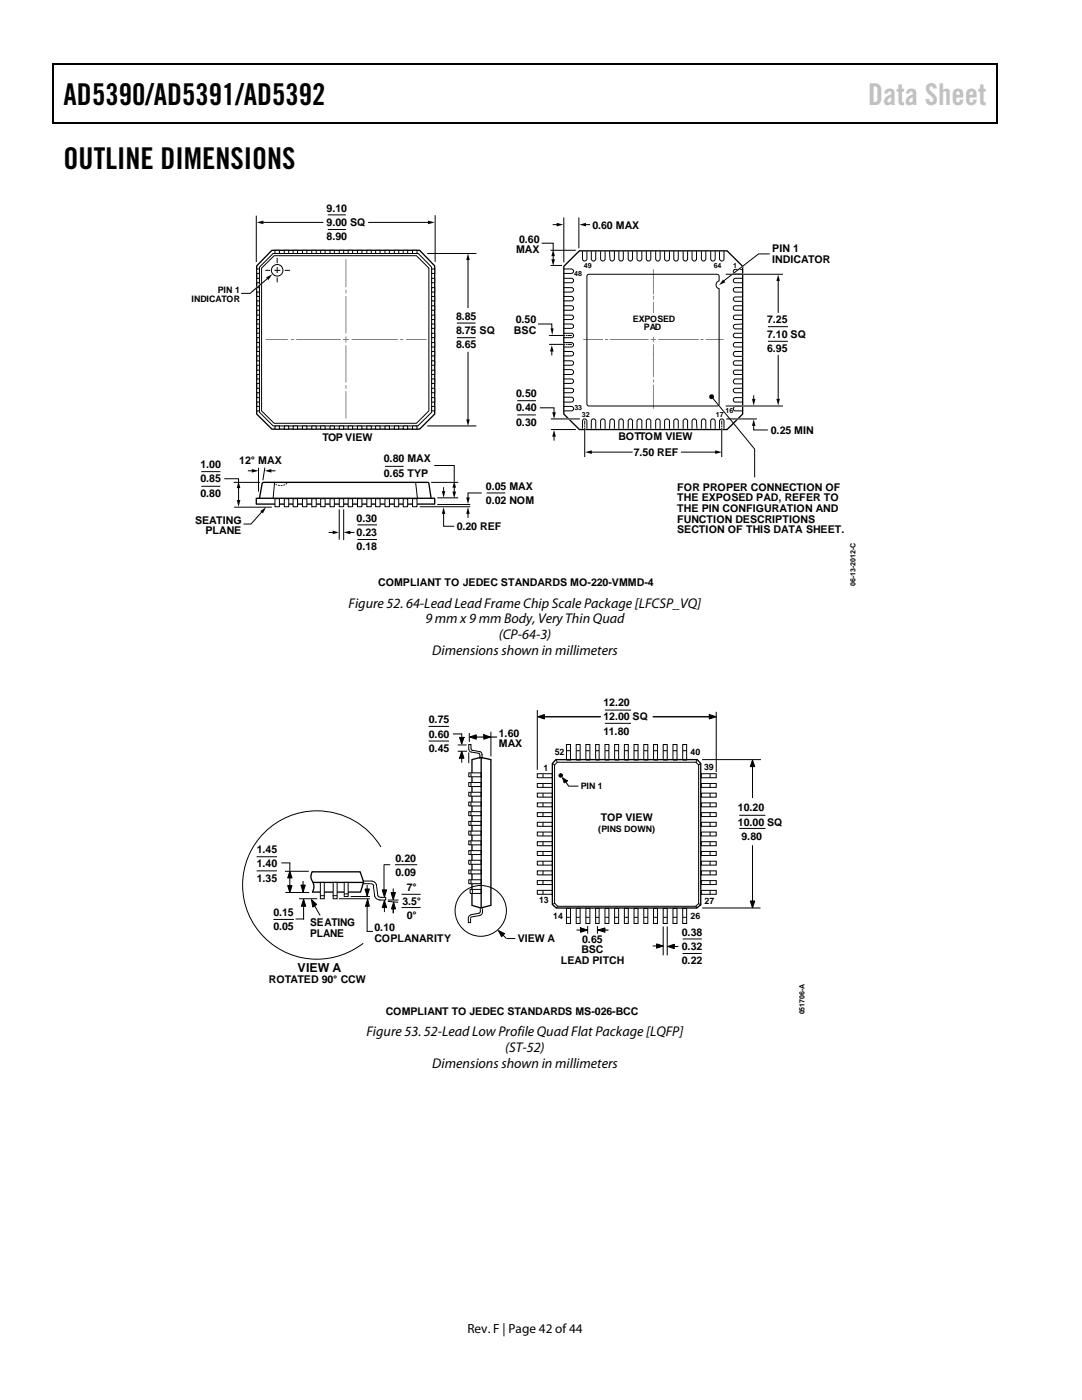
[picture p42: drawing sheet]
<svg xmlns="http://www.w3.org/2000/svg" width="216mm" height="279mm" viewBox="0 0 216 279" stroke-linecap="round" stroke-linejoin="round" font-family="sans-serif">
<defs><g id="words">
<g font-size="6">
<text x="12.7" y="21">AD5390/AD5391/AD5392</text>
<text x="12.7" y="33.7">OUTLINE DIMENSIONS</text>
</g>
<text font-size="6" fill="#c0c0c0" x="173.2" y="21">Data Sheet</text>
<g font-size="2.8">
<text x="69.6" y="121.2">Figure 52. 64-Lead Lead Frame Chip Scale Package [LFCSP_VQ]</text>
<text x="84.9" y="124.4">9 mm x 9 mm Body, Very Thin Quad</text>
<text x="86.3" y="130.7">Dimensions shown in millimeters</text>
<text x="99.5" y="127.6">(CP-64-3)</text>
<text x="73.1" y="206.8">Figure 53. 52-Lead Low Profile Quad Flat Package [LQFP]</text>
<text x="100.8" y="210">(ST-52)</text>
<text x="86.3" y="213.1">Dimensions shown in millimeters</text>
</g>
<text font-size="2.6" x="93.3" y="266">Rev. F | Page 42 of 44</text>
<text font-size="2.5" x="59.4" y="194">VIEW A</text>
<g font-size="2.1">
<text x="65.2" y="42.3">9.10</text>
<text x="65.2" y="45.1">9.00 SQ</text>
<text x="65.2" y="47.9">8.90</text>
<text x="118.2" y="45.6">0.60 MAX</text>
<text x="103" y="50.5">MAX</text>
<text x="103.6" y="48.4">0.60</text>
<text x="154.1" y="50.3">PIN 1</text>
<text x="154.1" y="52.4">INDICATOR</text>
<text x="91" y="63.9">8.85</text>
<text x="102.9" y="64.5">0.50</text>
<text x="153.1" y="64.5">7.25</text>
<text x="91" y="66.7">8.75 SQ</text>
<text x="91" y="69.5">8.65</text>
<text x="102.6" y="66.6">BSC</text>
<text x="153.1" y="67.4">7.10 SQ</text>
<text x="153.1" y="70.2">6.95</text>
<text x="103" y="79.3">0.50</text>
<text x="103" y="82.1">0.40</text>
<text x="64.3" y="87.9">TOP VIEW</text>
<text x="103" y="84.9">0.30</text>
<text x="123.4" y="87.7">BOTTOM VIEW</text>
<text x="153.8" y="86.7">0.25 MIN</text>
<text x="40" y="93.5">1.00</text>
<text x="47.7" y="92.6">12° MAX</text>
<text x="76.6" y="92.3">0.80 MAX</text>
<text x="76.6" y="95.1">0.65 TYP</text>
<text x="126.4" y="91">7.50 REF</text>
<text x="40" y="96.3">0.85</text>
<text x="40" y="99.1">0.80</text>
<text x="96.9" y="97.7">0.05 MAX</text>
<text x="96.9" y="100.6">0.02 NOM</text>
<text x="135.1" y="97.9">FOR PROPER CONNECTION OF</text>
<text x="135.1" y="100.1">THE EXPOSED PAD, REFER TO</text>
<text x="38.9" y="104.5">SEATING</text>
<text x="41" y="106.6">PLANE</text>
<text x="71.2" y="104.2">0.30</text>
<text x="71.2" y="107">0.23</text>
<text x="91.1" y="105.7">0.20 REF</text>
<text x="135.1" y="102.2">THE PIN CONFIGURATION AND</text>
<text x="135.1" y="104.3">FUNCTION DESCRIPTIONS</text>
<text x="135.1" y="106.4">SECTION OF THIS DATA SHEET.</text>
<text x="71.2" y="109.8">0.18</text>
<text x="75.5" y="116.9">COMPLIANT TO JEDEC STANDARDS MO-220-VMMD-4</text>
<text x="120.4" y="140.9">12.20</text>
<text x="120.4" y="143.8">12.00 SQ</text>
<text x="85.6" y="144.4">0.75</text>
<text x="85.6" y="147.2">0.60</text>
<text x="99.5" y="147">1.60</text>
<text x="99.5" y="149.1">MAX</text>
<text x="120.4" y="146.6">11.80</text>
<text x="85.6" y="150">0.45</text>
<text x="147.3" y="161.9">10.20</text>
<text x="119.9" y="163.9">TOP VIEW</text>
<text x="147.3" y="164.8">10.00 SQ</text>
<text x="148" y="167.6">9.80</text>
<text x="51.2" y="170.3">1.45</text>
<text x="51.2" y="173.1">1.40</text>
<text x="78.9" y="172">0.20</text>
<text x="51.2" y="175.9">1.35</text>
<text x="78.9" y="174.8">0.09</text>
<text x="81.2" y="177.8">7°</text>
<text x="54.5" y="182.8">0.15</text>
<text x="54.5" y="185.6">0.05</text>
<text x="61.9" y="184.8">SEATING</text>
<text x="74.7" y="185.8">0.10</text>
<text x="80.3" y="180.6">3.5°</text>
<text x="81.2" y="183.4">0°</text>
<text x="61.9" y="187">PLANE</text>
<text x="74.7" y="188">COPLANARITY</text>
<text x="103.3" y="188">VIEW A</text>
<text x="116" y="190.3">BSC</text>
<text x="116.2" y="188.2">0.65</text>
<text x="136.1" y="186.8">0.38</text>
<text x="136.1" y="189.6">0.32</text>
<text x="53.7" y="196.2">ROTATED 90° CCW</text>
<text x="111.9" y="192.4">LEAD PITCH</text>
<text x="136.1" y="192.4">0.22</text>
<text x="77" y="202.5">COMPLIANT TO JEDEC STANDARDS MS-026-BCC</text>
</g>
<g font-size="1.8">
<text x="43.5" y="58.5">PIN 1</text>
<text x="38.2" y="60.3">INDICATOR</text>
<text x="126.3" y="64.3">EXPOSED</text>
<text x="128.5" y="65.9">PAD</text>
<text x="108.4" y="153.8">1</text>
<text x="110.7" y="150.6">52</text>
<text x="137.8" y="150.8">40</text>
<text x="140.5" y="153.7">39</text>
<text x="115.9" y="157.5">PIN 1</text>
<text x="119.4" y="166">(PINS DOWN)</text>
<text x="107.6" y="180.3">13</text>
<text x="110.4" y="183.3">14</text>
<text x="137.8" y="183.3">26</text>
<text x="140.6" y="180.4">27</text>
</g>
<g font-size="1.4">
<text x="116.5" y="53.5">49</text>
<text x="142.4" y="53.4">64</text>
<text x="146.3" y="53.5">1</text>
<text x="114.6" y="55.1">48</text>
<text x="114.7" y="81.8">33</text>
<text x="116.1" y="83.3">32</text>
<text x="142.8" y="83.3">17</text>
<text x="144.8" y="82.4">16</text>
<text x="170.7" y="117" transform="rotate(-90 170.7 117)">06-13-2012-C</text>
<text x="160.5" y="202.5" transform="rotate(-90 160.5 202.5)">051706-A</text>
</g>
</g></defs>
<path d="M10.5 12.7h.3v1h-.3zM198.8 12.7h.2v1h-.2zM198.8 12.7h.2v.3h-.2zM198.8 24.4h.2v.3h-.2z" fill="#000"/>
<path d="M10.5 12.8h188.3M10.7 13.7v11M198.9 13.7v11M10.5 24.5h188.3" fill="none" stroke="#000" stroke-width=".25"/>
<path d="M51.8 53.3l2.7-2.7h29l2.6 2.7v29l-2.7 2.7h-28.9l-2.7-2.7zM52.2 53.5l2.5-2.5h28.4l2.5 2.5v28.5l-2.5 2.5h-28.4l-2.5-2.5zM85.2 50.6h9.9M153.2 65.2h4M153.2 68.1h4M85.2 85h9.9" fill="none" stroke="#000" stroke-width=".2"/>
<path d="M54.3 50h29.4l3 3.1v29.5l-3 3h-29.4l-3.1-3v-29.5z" fill="none" stroke="#000" stroke-width=".27"/>
<circle cx="55.3" cy="53.9" r="1.15" fill="#fff"/>
<g fill="none" stroke="#000" stroke-width=".2">
<path d="M51.1 43.1v9.1M52.3 44.4h12.1M52.9 54h1M53.5 55.5l-3.6 3h-1.7M54.8 54h1.1M55.3 51.5v1M55.3 53.3v1.2M55.3 55.4v.9M56.8 54h1.1M73.6 44.4h12.1M86.8 43.1v9.1M93.4 51.7v9.7"/>
<path d="M109.9 50h5M109.9 53h2.2M112.5 59.2h1.5a.46 .46 0 0 1 .4 .5 .46 .46 0 0 1-.6 .3h-1.3M112.5 57.4h1.5a.46 .46 0 0 1 .4 .6 .46 .46 0 0 1-.6 .3h-1.3M112.5 55.5h1.5a.46 .46 0 0 1 .4 .6 .46 .46 0 0 1-.6 .3h-1.3M112.5 53.7h1.5a.46 .46 0 0 1 .4 .5 .46 .46 0 0 1-.6 .4h-1.3M112.5 43.5v8.8M115.5 43.5v5.9M116.2 50.1v1.5a.46 .46 0 0 0 .6 .5 .46 .46 0 0 0 .3-.6v-1.4M118 50.1v1.5a.46 .46 0 0 0 .5 .5 .46 .46 0 0 0 .4-.6v-1.4M119.8 50.1v1.5a.46 .46 0 0 0 .6 .5 .46 .46 0 0 0 .3-.6v-1.4M121.6 50.1l.1 1.5a.46 .46 0 0 0 .6 .5 .46 .46 0 0 0 .3-.6v-1.4"/>
<path d="M123.5 50.1v1.5a.46 .46 0 0 0 .5 .5 .46 .46 0 0 0 .4-.6v-1.4M125.3 50.1v1.5a.45 .45 0 0 0 .6 .5 .45 .45 0 0 0 .3-.6v-1.4M127.1 50.1v1.5a.5 .5 0 0 0 .6 .5 .5 .5 0 0 0 .4-.6v-1.4M129 50.1v1.5a.46 .46 0 0 0 .5 .5 .46 .46 0 0 0 .4-.6v-1.4M130.8 50.1v1.5a.46 .46 0 0 0 .6 .5 .46 .46 0 0 0 .3-.6v-1.4M132.6 50.1v1.5a.5 .5 0 0 0 .6 .5 .5 .5 0 0 0 .4-.6v-1.4M134.5 50.1v1.5a.46 .46 0 0 0 .5 .5 .46 .46 0 0 0 .3-.6v-1.4M136.3 50.1v1.5a.46 .46 0 0 0 .6 .5 .46 .46 0 0 0 .3-.6v-1.4M138.1 50.1v1.5a.46 .46 0 0 0 .5 .5 .46 .46 0 0 0 .4-.6v-1.4M140 50.1v1.5a.46 .46 0 0 0 .5 .5 .46 .46 0 0 0 .3-.6v-1.4M141.8 50.1v1.5a.46 .46 0 0 0 .6 .5 .46 .46 0 0 0 .3-.6v-1.4M143.6 50.1v1.5a.46 .46 0 0 0 .5 .5 .46 .46 0 0 0 .4-.6v-1.4"/>
<path d="M148.2 59.3h-1.5a.44 .44 0 0 0-.4 .5 .44 .44 0 0 0 .6 .3h1.3M148.2 57.4h-1.5a.45 .45 0 0 0-.4 .5 .45 .45 0 0 0 .6 .4h1.3M148.2 55.5h-1.5a.45 .45 0 0 0-.4 .6 .45 .45 0 0 0 .6 .3h1.3M148.2 53.8h-1.5a.45 .45 0 0 0-.4 .5 .45 .45 0 0 0 .6 .4h1.3M155.3 55.9v6.5M93.4 70.3v13.6M103.2 80h3.7M112.5 79.3h1.5a.5 .5 0 0 1 .4 .6 .5 .5 0 0 1-.6 .3h-1.3M112.5 77.5h1.5a.46 .46 0 0 1 .4 .5 .46 .46 0 0 1-.6 .4h-1.3M112.5 75.6h1.5a.46 .46 0 0 1 .4 .6 .46 .46 0 0 1-.6 .3h-1.3M112.5 73.8h1.5a.5 .5 0 0 1 .4 .6 .5 .5 0 0 1-.6 .3h-1.3M112.5 72h1.5a.46 .46 0 0 1 .4 .6 .46 .46 0 0 1-.6 .3h-1.3"/>
<path d="M112.5 70.1h1.5a.46 .46 0 0 1 .4 .6 .46 .46 0 0 1-.6 .3h-1.3M112.5 68.4h1.5a.46 .46 0 0 1 .4 .5 .46 .46 0 0 1-.6 .4h-1.3M112.5 66.5h1.5a.46 .46 0 0 1 .4 .6 .46 .46 0 0 1-.6 .3h-1.3M112.5 64.7h1.5a.45 .45 0 0 1 .4 .5 .45 .45 0 0 1-.6 .3h-1.3M112.5 62.9h1.5a.46 .46 0 0 1 .4 .5 .46 .46 0 0 1-.6 .4h-1.3M112.5 61h1.5a.46 .46 0 0 1 .4 .6 .46 .46 0 0 1-.6 .3h-1.3M148.2 79.4h-1.5a.45 .45 0 0 0-.4 .5 .45 .45 0 0 0 .6 .3h1.3M148.2 77.5h-1.5a.45 .45 0 0 0-.4 .5 .45 .45 0 0 0 .6 .4h1.3M148.2 75.6h-1.5a.5 .5 0 0 0-.4 .6 .5 .5 0 0 0 .6 .4h1.3M148.2 73.9h-1.5a.44 .44 0 0 0-.4 .5 .44 .44 0 0 0 .6 .3h1.3M148.2 72h-1.5a.45 .45 0 0 0-.4 .5 .45 .45 0 0 0 .6 .4h1.3M148.2 70.1h-1.5a.5 .5 0 0 0-.4 .6 .5 .5 0 0 0 .6 .4h1.3"/>
<path d="M148.2 68.4h-1.5a.45 .45 0 0 0-.4 .5 .45 .45 0 0 0 .6 .4h1.3M148.2 66.5h-1.5a.45 .45 0 0 0-.4 .5 .45 .45 0 0 0 .6 .4h1.3M148.2 64.7h-1.5a.45 .45 0 0 0-.4 .6 .45 .45 0 0 0 .6 .3h1.3M148.2 62.9h-1.5a.45 .45 0 0 0-.4 .5 .45 .45 0 0 0 .6 .4h1.3M148.2 61h-1.5a.45 .45 0 0 0-.4 .6 .45 .45 0 0 0 .6 .3h1.3M155.3 71v8.9M40.2 94.1h3.8M40.2 97h3.8M44.8 95.5h2.8v.8M46.6 96.3h5.3M47.6 97.1v3M49.6 94h.8"/>
<path d="M51.6 93.4v4.6M52.8 93.4l-.3 2.3M53.9 94h1M54.8 96.3l-.3 3.1M76.8 93.1h3.7M82.9 96.3l.4 3.1M86 96.3h5.4M87.4 99.4h3.9M97.1 98.4h3.7M103.2 82.8h3.7M110 85.7h4.8M112.5 81.1h1.5a.46 .46 0 0 1 .4 .6 .46 .46 0 0 1-.6 .3h-1.3"/>
<path d="M116.2 85.6v-1.4a.46 .46 0 0 1 .4-.6 .46 .46 0 0 1 .5 .4v1.6M118 85.6v-1.4a.46 .46 0 0 1 .3-.6 .46 .46 0 0 1 .6 .4v1.6M119.8 85.6v-1.4a.46 .46 0 0 1 .4-.6 .46 .46 0 0 1 .5 .4v1.6M121.6 85.6l.1-1.4a.46 .46 0 0 1 .3-.6 .46 .46 0 0 1 .6 .4v1.6M123.5 85.6v-1.4a.46 .46 0 0 1 .3-.6 .46 .46 0 0 1 .6 .4v1.6M125.3 85.6v-1.4a.45 .45 0 0 1 .4-.6 .45 .45 0 0 1 .5 .4v1.6M127.1 85.6v-1.4a.5 .5 0 0 1 .4-.6 .5 .5 0 0 1 .6 .4v1.6M129 85.6v-1.4a.46 .46 0 0 1 .3-.6 .46 .46 0 0 1 .6 .4v1.6M130.8 85.6v-1.4a.46 .46 0 0 1 .4-.6 .46 .46 0 0 1 .5 .4v1.6M132.6 85.6v-1.4a.5 .5 0 0 1 .4-.6 .5 .5 0 0 1 .6 .4v1.6M134.5 85.6v-1.4a.46 .46 0 0 1 .3-.6 .46 .46 0 0 1 .5 .4v1.6M136.3 85.6v-1.4a.46 .46 0 0 1 .3-.6 .46 .46 0 0 1 .6 .4v1.6"/>
<path d="M138.1 85.6v-1.4a.46 .46 0 0 1 .3-.6 .46 .46 0 0 1 .6 .4l.1 1.6M140 85.6v-1.4a.46 .46 0 0 1 .3-.6 .46 .46 0 0 1 .5 .4v1.6M141.8 85.6v-1.4a.46 .46 0 0 1 .4-.6 .46 .46 0 0 1 .5 .4v1.6M143.6 85.6v-1.4a.46 .46 0 0 1 .3-.6 .46 .46 0 0 1 .6 .4v1.6M148.2 81.1h-1.5a.45 .45 0 0 0-.4 .6 .45 .45 0 0 0 .6 .3h1.3M46.7 101.2h7.6M52.4 102l-2.3 2.6h-1.5M65.7 106.3h.8M67.7 101.7v5.9M68.6 101.7v6M69.7 106.3h.9M71.3 104.8h3.9"/>
<path d="M71.3 107.7h3.9M83.7 101.1h10.1M87.4 100.7h6.3"/>
<circle cx="55.3" cy="53.9" r="1.15"/>
</g>
<path d="M112.5 53.1l3.1-3h29.5l3.1 3v29.5l-3.1 3.1h-29.5l-3.1-3.1zM51.1 99.4h35.6v1.2h-35.6zM51.8 99.4l.6-3.1h5.3h27.6l.2 .1 .5 3" fill="none" stroke="#000" stroke-width=".27"/>
<g fill="#000">
<path d="M50.2 58.2l1.9-1.6zM51.2 44.4l1.4-.4v.7zM53.1 55.4l1.2-.7-.8 1.2zM85.4 44l1.3 .4-1.3 .3zM93.4 50.6l.3 1.3h-.7zM155.3 54.8l.3 1.3h-.7zM154.9 79.6h.7l-.3 1.3zM47.2 99.8h.8l-.4 1.3zM47.6 96.1l.4 1.3h-.8zM50.2 93.6l1.4 .4-1.4 .3zM52.8 94l1.3-.4v.7zM93 83.7h.7l-.3 1.3z"/>
<path d="M51.9 102l1.2-.8-.6 1.2zM66.4 105.9l1.2 .4-1.2 .3zM68.6 106.3l1.3-.4v.7z"/>
<path d="M56 96.8h.4v.2h-.4zM55.5 96.7l.3 .1v.2l-.3-.1zM56.5 96.7l.3-.1 .1 .2-.4 .1zM55 96.6l.3 .1v.2l-.4-.2zM57 96.5l.3-.1-.2 .3zM54.7 96.4h.2l-.1 .2z"/>
</g>
<path d="M52.1 56.6l-1.9 1.6" fill="none" stroke="#fff" stroke-width=".27"/>
<g fill="#fff" stroke="#000" stroke-width=".2">
<path d="M82.3 99.5h.9v1.6h-.9z"/>
<path d="M80.5 99.5h.8v1.6h-.8z"/>
<path d="M78.7 99.5h.9v1.6h-.9z"/>
<path d="M76.8 99.5h.9v1.6h-.9z"/>
<path d="M75 99.5h.8v1.6h-.8z"/>
<path d="M73.2 99.5h.9v1.6h-.9z"/>
<path d="M71.3 99.5h.9v1.6h-.9z"/>
<path d="M69.5 99.5h.9v1.6h-.9z"/>
<path d="M67.7 99.5h.9v1.6h-.9z"/>
<path d="M65.8 99.5h.9v1.6h-.9z"/>
<path d="M64 99.5h.9v1.6h-.9z"/>
<path d="M62.2 99.5h.9v1.6h-.9z"/>
<path d="M60.3 99.5h.9v1.6h-.9z"/>
<path d="M58.5 99.5h.9v1.6h-.9z"/>
<path d="M56.7 99.5h.9v1.6h-.9z"/>
<path d="M54.9 99.5h.9v1.6h-.9z"/>
<path d="M82.3 85h.9v.6h-.9z"/>
<path d="M80.5 85h.8v.6h-.8z"/>
<path d="M78.7 85h.9v.6h-.9z"/>
<path d="M76.8 85h.9v.6h-.9z"/>
<path d="M75 85h.8v.6h-.8z"/>
<path d="M73.2 85h.9v.6h-.9z"/>
<path d="M71.3 85h.9v.6h-.9z"/>
<path d="M69.5 85h.9v.6h-.9z"/>
<path d="M67.7 85h.9v.6h-.9z"/>
<path d="M65.8 85h.9v.6h-.9z"/>
<path d="M64 85h.9v.6h-.9z"/>
<path d="M62.2 85h.9v.6h-.9z"/>
<path d="M60.3 85h.9v.6h-.9z"/>
<path d="M58.5 85h.9v.6h-.9z"/>
<path d="M56.7 85h.9v.6h-.9z"/>
<path d="M54.9 85h.9v.6h-.9z"/>
<path d="M82.3 50h.9v.6h-.9z"/>
<path d="M80.5 50h.8v.6h-.8z"/>
<path d="M78.7 50h.9v.6h-.9z"/>
<path d="M76.8 50h.9v.6h-.9z"/>
<path d="M75 50h.8v.6h-.8z"/>
<path d="M73.2 50h.9v.6h-.9z"/>
<path d="M71.3 50h.9v.6h-.9z"/>
<path d="M69.5 50h.9v.6h-.9z"/>
<path d="M67.7 50h.9v.6h-.9z"/>
<path d="M65.8 50h.9v.6h-.9z"/>
<path d="M64 50h.9v.6h-.9z"/>
<path d="M62.2 50h.9v.6h-.9z"/>
<path d="M60.3 50h.9v.6h-.9z"/>
<path d="M58.5 50h.9v.6h-.9z"/>
<path d="M56.7 50h.9v.6h-.9z"/>
<path d="M54.9 50h.9v.6h-.9z"/>
<path d="M51.2 53.7h.6v.9h-.6z"/>
<path d="M51.2 55.5h.6v.9h-.6z"/>
<path d="M51.2 57.4h.6v.9h-.6z"/>
<path d="M51.2 59.2h.6v.8h-.6z"/>
<path d="M51.2 61h.6v.9h-.6z"/>
<path d="M51.2 62.9h.6v.9h-.6z"/>
<path d="M51.2 64.7h.6v.8h-.6z"/>
<path d="M51.2 66.5h.6v.9h-.6z"/>
<path d="M51.2 68.4h.6v.9h-.6z"/>
<path d="M51.2 70.1h.6v.9h-.6z"/>
<path d="M51.2 72h.6v.9h-.6z"/>
<path d="M51.2 73.9h.6v.8h-.6z"/>
<path d="M51.2 75.6h.6v.9h-.6z"/>
<path d="M51.2 77.5h.6v.9h-.6z"/>
<path d="M51.2 79.4h.6v.8h-.6z"/>
<path d="M51.2 81.1h.6v.9h-.6z"/>
<path d="M86.1 53.7h.6v.9h-.6z"/>
<path d="M86.1 55.5h.6v.9h-.6z"/>
<path d="M86.1 57.4h.6v.9h-.6z"/>
<path d="M86.1 59.2h.6v.8h-.6z"/>
<path d="M86.1 61h.6v.9h-.6z"/>
<path d="M86.1 62.9h.6v.9h-.6z"/>
<path d="M86.1 64.7h.6v.8h-.6z"/>
<path d="M86.1 66.5h.6v.9h-.6z"/>
<path d="M86.1 68.4h.6v.9h-.6z"/>
<path d="M86.1 70.1h.6v.9h-.6z"/>
<path d="M86.1 72h.6v.9h-.6z"/>
<path d="M86.1 73.9h.6v.8h-.6z"/>
<path d="M86.1 75.6h.6v.9h-.6z"/>
<path d="M86.1 77.5h.6v.9h-.6z"/>
<path d="M86.1 79.4h.6v.8h-.6z"/>
<path d="M86.1 81.1h.6v.9h-.6z"/>
</g>
<g fill="none" stroke="#000" stroke-width=".2">
<path d="M65.4 42.9h3.6M65.4 45.8h3.6M108.1 48.5h2.3v1.6M110.4 50.8v1.1M110.4 44.8h1M116.7 44.8h.9M117.3 54.8l25.8-.1 .4 .4v1a.8 .8 0 0 0-.6 .7 .8 .8 0 0 0 .6 .8v23l-.2 .4h-25.8a1.06 1.06 0 0 1-.4-1.2v-24.7zM144.9 54.7h11.2M153.6 50.7h-2.2l-7.1 5.5M91.2 64.5h3.7M91.2 67.4h3.7M107.4 64.7h2.7v1.1"/>
<path d="M109.7 67h3M109.7 68.7h3M110.1 70v.8M113 67h.1M113 68.7h.1M113.4 67h.6M113.4 68.7h.6M142 79.2l8.6 10.4v5.6M150.4 79v.9M86.7 92.9h3.9v3.3M88.5 97.3v1M90.6 97.1v1.3"/>
<path d="M96.1 98.4h-2.7v1.1M107.7 81.4h2.9v1.1M110 83.6h5.6M110.6 86.9v.9M116.7 84v.7M116.7 85v.1M116.7 85.4v5.7M117.8 90.2h8.3M136 90.2h7M144 84v.7M144 85v.1M144 85.4v5.7"/>
<path d="M144.9 83.6h6.1M144.9 81h11.2M150.4 84.8v1h2.8M88.5 102.3v2.7h2.1M93.4 102.3v1M98 146.1v4.8M107.2 154.4h3v.8h-3zM107.2 156.4h3v.7h-3zM107.2 158.3h3v.8h-3zM107.2 141.8v11.7M108.4 143h11.4M108.4 154.5v.7"/>
<path d="M108.4 156.4v.7M108.4 158.3v.8M113 148.6h.8v3.1h-.8zM113 149.8h.7M115 149.8h.7M115 148.6h.8v3.1h-.8zM116.9 148.6h.8v3.1h-.8zM116.9 149.8h.7M118.9 148.6h.6v3.1h-.6zM118.9 149.8h.6M120.7 148.6h.8v3.1h-.8zM120.8 149.8h.7"/>
<path d="M122.6 148.6h.8v3.1h-.8zM122.7 149.8h.7M124.6 148.6h.8v3.1h-.8zM124.6 149.8h.8M126.5 149.8h.8M126.5 148.6h.8v3.1h-.8zM128.5 149.8h.8M128.5 148.6h.8v3.1h-.8zM130.4 148.6h.8v3.1h-.8zM130.4 149.8h.8M132.3 149.8h.8M132.3 148.6h.8v3.1h-.8z"/>
<path d="M134.3 149.8h.8M134.3 148.6h.8v3.1h-.8zM136.2 148.6h.8v3.1h-.8zM136.2 149.8h.8M139.9 154.4h3v.8h-3zM139.9 156.4h3v.7h-3zM139.9 158.3h3v.8h-3zM140.1 151.6h11.7M141.7 154.5v.7M141.7 156.4v.7M141.7 158.3v.8M142.9 142.2v11.8"/>
<path d="M107.2 160.2h3v.8h-3zM107.2 162.2h3v.8h-3zM107.2 164.1h3v.8h-3zM107.2 166.1h3v.7h-3zM107.2 168h3v.8h-3zM107.2 169.9h3v.8h-3zM107.2 171.9h3v.8h-3zM107.2 173.8h3v.8h-3zM107.2 175.7h3v.8h-3zM107.2 177.7h3v.8h-3zM108.4 160.2v.8M108.4 162.2v.8"/>
<path d="M108.4 164.1v.8M108.4 166.1v.7M108.4 168v.8M108.4 169.9v.8M108.4 171.9v.8M108.4 173.8v.8M108.4 175.7v.8M108.4 177.7v.8M139.9 160.2h3v.8h-3zM139.9 162.2h3v.8h-3zM139.9 164.1h3v.8h-3zM139.9 166.1h3v.7h-3z"/>
<path d="M139.9 168h3v.8h-3zM139.9 169.9h3v.8h-3zM139.9 171.9h3v.8h-3zM139.9 173.8h3v.8h-3zM139.9 175.7h3v.8h-3zM139.9 177.7h3v.8h-3zM141.7 160.2v.8M141.7 162.2v.8M141.7 164.1v.8M141.7 166.1v.7M141.7 168v.8M141.7 169.9v.8"/>
<path d="M141.7 171.9v.8M141.7 173.8v.8M141.7 175.7v.8M141.7 177.7v.8M150.2 168.7v12M94 182.6l-.5 .3v.3M94.2 183l-.3 .3M95.6 182.3l-1.6 .2M95.8 182.7l-1.5 .3M95.8 181.9l-.3 .4M96.3 181.9a.71 .71 0 0 1-.6 .8M113 181.3h.8v3h-.8z"/>
<path d="M113 183.1h.7M115 183.1h.7M115 181.3h.8v3h-.8zM115.1 185.6h1.5M115.8 185.2l1.5 .4-1.5 .5zM116.9 181.3h.8v3h-.8zM116.9 183.1h.7M117.3 184.9v1.3M118.9 181.3h.6v3h-.6zM118.9 183.1h.6M119.2 184.9v1.3M120 185.6h1.3"/>
<path d="M120.7 181.3h.8v3h-.8zM120.8 183.1h.7M122.6 181.3h.8v3h-.8zM122.7 183.1h.7M124.6 181.3h.8v3h-.8zM124.6 183.1h.8M126.5 183.1h.8M126.5 181.3h.8v3h-.8zM128.5 183.1h.8M128.5 181.3h.8v3h-.8zM130.3 188.8h1.3M130.4 181.3h.8v3h-.8z"/>
<path d="M130.4 183.1h.8M132.3 183.1h.8M132.3 181.3h.8v3h-.8zM132.3 185v5.6M133.1 185v5.6M133.9 188.9h1.4M134.3 183.1h.8M134.3 181.3h.8v3h-.8zM136.2 181.3h.8v3h-.8zM136.2 183.1h.8M136.3 187.4h3.6M136.3 190.3h3.6"/>
<path d="M140.1 181.2h11.6"/>
</g>
<g fill="#000">
<path d="M110 51.7h.7l-.3 1.4zM110.4 49.8l.3 1.3h-.7zM111.1 44.5l1.3 .3-1.3 .4zM115.6 44.8l1.3-.3v.7zM144.3 55.8l.4 .5-1.2 .6zM109.9 65.5h.6l-.3 1.4zM110.1 68.9l.4 1.2h-.8zM150.1 79.6h.6l-.3 1.3zM88.2 98h.7l-.4 1.4zM90.3 98.1h.7l-.4 1.3zM90.6 96.1l.4 1.2h-.7zM93 99.3h.7l-.3 1.3z"/>
<path d="M110.2 82.3h.7l-.3 1.3zM110.6 85.8l.3 1.3h-.7zM116.8 90.2l1.3-.3v.7zM142.7 89.9l1.3 .3-1.3 .4zM150.4 83.7l.3 1.3h-.6zM88.5 101.2l.4 1.4h-.7zM93.4 101.2l.3 1.4h-.7z"/>
<path d="M115.8 185.2l1.5 .4-1.5 .5zM120 185.6h1.3z"/>
<circle cx="142" cy="79.2" r=".49"/>
</g>
<path d="M145.8 54.7h2.6M148.4 53l-2.2 1.7M112.4 67h.2M112.4 68.7h.2M113.1 83.6h1M116.7 85.6v.2M144 85.6v.2M146.2 81h2.2M146.9 83.6h.9" fill="none" stroke="#fff" stroke-width=".27"/>
<g fill="none" stroke="#808385" stroke-width=".2">
<path d="M69 51.8v5.4M69 57.9v.6M69 59.2v7.2M130.4 53.8v4.8M130.4 59.2v.5M53.1 67.8h4.2M58.1 67.8h.5M59.2 67.8h8.7M68.5 67.8h1.1M69 67.2v1.1M69 69v7.2M69 77v.5"/>
<path d="M69 78.2v5.2M70.3 67.8h9M79.9 67.8h.5M81.2 67.8h3.8M116.5 67.8h3.7M120.8 67.8h.5M121.8 67.8h7.5M129.9 67.8h.9M130.4 60.3v2.1M130.4 67.3v.9M130.4 68.8v6.4M130.4 75.8v.4"/>
<path d="M130.4 76.9v4.6M131.4 67.8h7.9M139.9 67.8h.4M140.9 67.8h3.4"/>
</g>
<path d="M107.3 143l1.3-.4v.9zM141.5 142.6l1.4 .4-1.4 .5zM150.2 151.7l.4 1.3h-.9zM149.7 179.8h.9l-.4 1.4zM119.3 185.6l1.4-.4v.9zM131 188.4l1.3 .4-1.3 .4zM133.2 188.9l1.4-.5v.9z" fill="#000" stroke="#000" stroke-width=".2"/>
<path d="M93.5 183.2l.4 .2v.7h-.4z" fill="#fff"/>
<path d="M93.5 183.2v.9h.4v-.7M95.8 181.4v.5M96.3 181.4v.6" fill="none" stroke="#000" stroke-width=".2"/>
<path d="M94.2 151.6l1.7-.4 2.1 .4v29.1l-2.1 .5-1.7-.5z" fill="#fff" stroke="#000" stroke-width=".26"/>
<path d="M93.8 177.5v.8h2.2v-.8zM94.3 177.5v.8z" fill="#fff"/>
<path d="M93.8 177.5h2.2v.8h-2.2zM94.3 177.5v.8" fill="none" stroke="#000" stroke-width=".2"/>
<path d="M93.5 154.2v.8h2.5v-.8zM94 154.3v.7z" fill="#fff"/>
<path d="M93.5 154.2h2.5v.8h-2.5zM94 154.3v.7" fill="none" stroke="#000" stroke-width=".2"/>
<path d="M93.5 156.2v.8h2.5v-.8zM94 156.2v.8z" fill="#fff"/>
<path d="M93.5 156.2h2.5v.8h-2.5zM94 156.2v.8" fill="none" stroke="#000" stroke-width=".2"/>
<path d="M93.5 158.1v.8h2.5v-.8zM94 158.1v.8z" fill="#fff"/>
<path d="M93.5 158.1h2.5v.8h-2.5zM94 158.1v.8" fill="none" stroke="#000" stroke-width=".2"/>
<path d="M93.5 160.1v.7h2.5v-.7zM94 160.1v.7z" fill="#fff"/>
<path d="M93.5 160.1h2.5v.7h-2.5zM94 160.1v.7" fill="none" stroke="#000" stroke-width=".2"/>
<path d="M93.5 162v.8h2.5v-.8zM94 162v.8z" fill="#fff"/>
<path d="M93.5 162h2.5v.8h-2.5zM94 162v.8" fill="none" stroke="#000" stroke-width=".2"/>
<path d="M93.5 163.9v.8h2.5v-.8zM94 163.9v.8z" fill="#fff"/>
<path d="M93.5 163.9h2.5v.8h-2.5zM94 163.9v.8" fill="none" stroke="#000" stroke-width=".2"/>
<path d="M93.5 165.9v.8h2.5v-.8zM94 165.9v.8z" fill="#fff"/>
<path d="M93.5 165.9h2.5v.8h-2.5zM94 165.9v.8" fill="none" stroke="#000" stroke-width=".2"/>
<path d="M93.5 167.8v.8h2.5v-.8zM94 167.8v.8z" fill="#fff"/>
<path d="M93.5 167.8h2.5v.8h-2.5zM94 167.8v.8" fill="none" stroke="#000" stroke-width=".2"/>
<path d="M93.5 169.8v.7h2.5v-.7zM94 169.8v.7z" fill="#fff"/>
<path d="M93.5 169.8h2.5v.7h-2.5zM94 169.8v.7" fill="none" stroke="#000" stroke-width=".2"/>
<path d="M93.5 171.7v.8h2.5v-.8zM94 171.7v.8z" fill="#fff"/>
<path d="M93.5 171.7h2.5v.8h-2.5zM94 171.7v.8" fill="none" stroke="#000" stroke-width=".2"/>
<path d="M93.5 173.6v.8h2.5v-.8zM94 173.6v.8z" fill="#fff"/>
<path d="M93.5 173.6h2.5v.8h-2.5zM94 173.6v.8" fill="none" stroke="#000" stroke-width=".2"/>
<path d="M93.5 175.6v.8h2.5v-.8zM94 175.6v.8z" fill="#fff"/>
<path d="M93.5 149.5l.3 .5 1.8 .3M94 149.3l.1 .4 1.7 .3M95.5 150.3l.3 .5M95.7 150a.56 .56 0 0 1 .5 .7M93.5 175.6h2.5v.8h-2.5zM94 175.6v.8" fill="none" stroke="#000" stroke-width=".2"/>
<path d="M96 151.2v29.9" fill="none" stroke="#000" stroke-width=".26"/>
<path d="M93.5 148.6h.5v.7l-.5 .2z" fill="#fff"/>
<g fill="none" stroke="#000" stroke-width=".2">
<path d="M85.6 145h3.9M85.6 147.9h3.9M90.5 146.5h1.6M91.4 149.9h1.7M91.4 148.7h1.6M91.7 147.2h.9l-.5 1.3zM92.1 146.5v1.4M92.1 150.8v1.3M92.1 149.9l.5 1.4h-.9zM93.5 150.3v1.9M93.6 146.4v1.6M94 149.3v-.7h-.5v.9"/>
<path d="M94.4 147.1h4.7M95.8 150.8v.5M96.2 150.6v.7M96.5 146.6l1.4 .5-1.4 .4zM112.2 155.2l1 .6-.6 .5zM112.7 155.7l.7 1.1M113.5 156.9h1.8M51.3 171h3.9M51.3 173.8h3.9M56.2 172.2h1.6M57 173.9h4.5M57 178.1h4.6"/>
<path d="M57.8 172.3v5.1M59.8 179.4h3.4M60.5 175.9v1.4M67.7 179.4h6M70.1 178.9h3.6M72.5 175.8h1.6a1 1 0 0 1 1 .9M72.5 176.4h1.3M73.3 176.7v1.3M73.9 176.4a.62 .62 0 0 1 .7 .4M74.5 176.8l.3 2M74.8 178.8a1.09 1.09 0 0 0 1.1 .8M75.1 176.6l.3 2a.63 .63 0 0 0 .7 .5h.9v.5h-1.2"/>
<path d="M76.6 172.7v5.2M76.7 172.6h1.1M77.5 179.6h1.9M77.5 179.9l1.9 .2M78.5 177.4v1.4M78.9 172.6h4.2M80.2 178.5h3.6M54.7 183.5h3.8M60.6 180.8v2.6h-1.5M62.7 180.6l1.1 2M73.3 180.5v5.3M73.3 185.9h1"/>
<path d="M76.7 180.6v1.3M78.5 181v1.2M80.2 181.1h3.6M100.2 186.5l.7 .7M101 187.3h1.8"/>
<circle cx="96" cy="181.8" r="5.1"/>
</g>
<path d="M92.1 149.9l.5 1.4h-.9zM91.7 147.2h.9l-.5 1.3z" fill="#000"/>
<g fill="#000">
<path d="M78.5 181v1.2z"/>
<path d="M96.5 146.6l1.4 .5-1.4 .4zM94.4 147.1h4.7z"/>
<path d="M112.2 155.2l.4 1.1 .6-.5zM112.7 155.7l.7 1.1z"/>
</g>
<g fill="#000" stroke="#000" stroke-width=".2">
<path d="M93.7 147.1l1.3-.5v.9zM57.8 173.9l.5 1.3h-.9zM57.4 176.7h.9l-.5 1.4zM60 176.6h.9l-.4 1.4zM72.8 177.4h.9l-.4 1.4zM76.3 177.6h.9l-.5 1.4zM78 178.1h.9l-.4 1.4zM60.6 179.5l.4 1.4h-.9zM62.1 179.5l1.1 1-.8 .5zM73.4 179.5l.3 1.4h-.8zM76.7 179.7l.5 1.4h-.9zM78.5 180.1l.4 1.3h-.8z"/>
<path d="M99.5 185.7l1.2 .6-.6 .6z"/>
<circle cx="111.9" cy="154.8" r=".35"/>
</g>
<path d="M62.3 174h9.6l.7 2-.7 2h-9.6M62.5 176.1h10" fill="none" stroke="#000" stroke-width=".26"/>
<path d="M66.5 176.1h.8v3.3h-.8z" fill="#fff"/>
<path d="M66.5 176.1h.8v3.3h-.8zM66.5 178.8h.7" fill="none" stroke="#000" stroke-width=".2"/>
<path d="M68.7 176.1h.8v2.8h-.8z" fill="#fff"/>
<path d="M68.7 176.1h.8v2.8h-.8zM68.7 178.4h.9" fill="none" stroke="#000" stroke-width=".2"/>
<path d="M63.9 176.1h.8v3.3h-.8z" fill="#fff"/>
<g fill="none" stroke="#000" stroke-width=".2">
<path d="M110.2 152.4l.5 .3M110.7 152.7l.5-.6h27.7l.5 .6v27.6l-.6 .6h-27.5l-.6-.7zM110.9 151.7l.3 .3M120.8 141.7h5M120.8 144.4h5M130.3 143h11.5M139.1 151.6l-.2 .5M139.8 152.4l-.4 .3M150.2 152.8v6.5M63.9 176.1h.8v3.3h-.8zM64 178.8h.7M76 169a14.8 14.8 0 0 0-20.9-4.8 14.8 14.8 0 0 0-3.9 21.1 14.8 14.8 0 0 0 21.3 3"/>
<path d="M147.6 162.7h5M147.6 165.3h5M110.7 180.2l-.5 .3M111.3 180.9l-.3 .3M138.9 180.8l.1 .5M139.4 180.3l.4 .3"/>
</g>
<path d="M110.9 151.6h28.2l.7 .8v28.2l-.8 .6h-28l-.8-.7v-28.1zM62.3 173.9a1.8 1.8 0 0 0 .1 2.1 2.15 2.15 0 0 1-.1 2" fill="none" stroke="#000" stroke-width=".26"/>
<use href="#words"/>
</svg>
